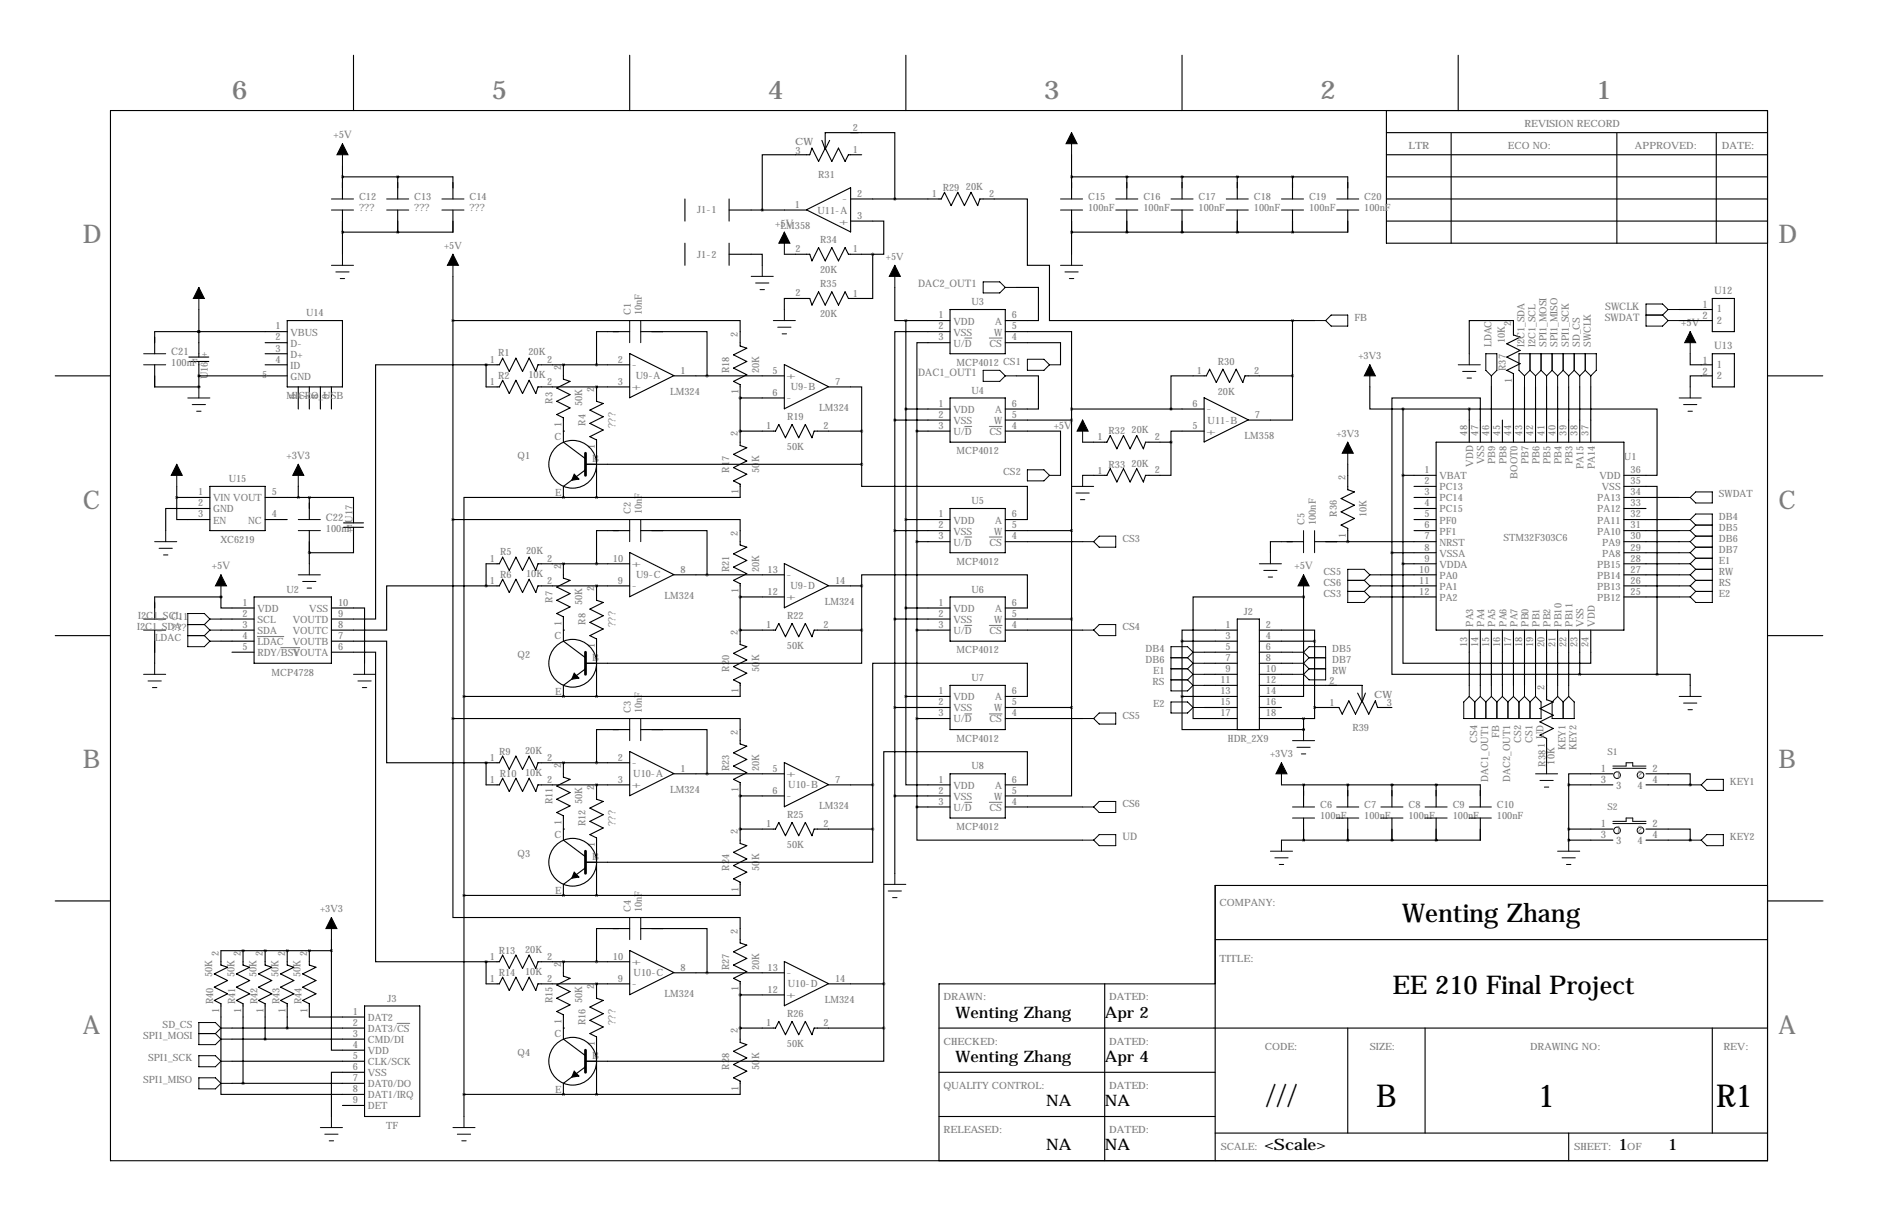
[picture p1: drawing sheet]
<svg xmlns="http://www.w3.org/2000/svg" width="432mm" height="279mm" viewBox="0 0 432 279" stroke-linecap="round" stroke-linejoin="round" font-family="sans-serif">
<defs><g id="words">
<g font-size="7.3">
<text x="291" y="254.3">///</text>
<text x="316.4" y="254.3">B</text>
<text x="353.7" y="254.3">1</text>
<text x="394.6" y="254.3">R1</text>
</g>
<g font-size="5.9" fill="#808080">
<text x="53.3" y="22.9">6</text>
<text x="113" y="22.9">5</text>
<text x="176.5" y="22.9">4</text>
<text x="240" y="22.9">3</text>
<text x="303.5" y="22.9">2</text>
<text x="367" y="22.9">1</text>
<text x="19" y="55.9">D</text>
<text x="408.9" y="55.9">D</text>
<text x="19" y="116.8">C</text>
<text x="408.9" y="116.8">C</text>
<text x="19" y="176.5">B</text>
<text x="408.9" y="176.5">B</text>
<text x="19" y="237.5">A</text>
<text x="408.9" y="237.5">A</text>
</g>
<g font-size="5.9">
<text x="322.4" y="211.9">Wenting Zhang</text>
<text x="320.1" y="228.4">EE 210 Final Project</text>
</g>
<g font-size="3.6">
<text x="219.7" y="233.8">Wenting Zhang</text>
<text x="254" y="233.8">Apr 2</text>
<text x="219.7" y="244">Wenting Zhang</text>
<text x="254" y="244">Apr 4</text>
<text x="240.5" y="254.2">NA</text>
<text x="254" y="254.2">NA</text>
<text x="240.5" y="264.3">NA</text>
<text x="254" y="264.3">NA</text>
<text x="290.8" y="264.3">&lt;Scale&gt;</text>
<text x="372.1" y="264.3">1</text>
<text x="383.5" y="264.3">1</text>
</g>
<g font-size="2.4" fill="#808080">
<text x="76.7" y="31.8">+5V</text>
<text x="178.3" y="52.1">+5V</text>
<text x="211.1" y="66">DAC2_OUT1</text>
<text x="369.1" y="71.1">SWCLK</text>
<text x="391.5" y="70.9">1</text>
<text x="394.2" y="67.6">U12</text>
<text x="394.7" y="71.8">1</text>
<text x="369" y="73.7">SWDAT</text>
<text x="386.5" y="74.9">+5V</text>
<text x="391.5" y="73.4">2</text>
<text x="394.7" y="74.3">2</text>
<text x="39.4" y="81.5">C21</text>
<text x="391.5" y="83.6">1</text>
<text x="394.2" y="80.3">U13</text>
<text x="211.1" y="86.4">DAC1_OUT1</text>
<text x="391.5" y="86.1">2</text>
<text x="394.7" y="84.5">1</text>
<text x="394.7" y="87">2</text>
<text x="242.3" y="98.6">+5V</text>
<text x="65.9" y="105.4">+3V3</text>
<text x="74.9" y="119.6">C22</text>
<text x="48.7" y="130.8">+5V</text>
<text x="297.6" y="130.8">+5V</text>
<text x="368.1" y="177.3">1</text>
<text x="368.1" y="179.8">3</text>
<text x="371.6" y="178.7">1</text>
<text x="376.5" y="178.7">2</text>
<text x="380" y="177.3">2</text>
<text x="380" y="179.8">4</text>
<text x="371.6" y="181.3">3</text>
<text x="376.5" y="181.3">4</text>
<text x="368.1" y="190">1</text>
<text x="371.6" y="191.4">1</text>
<text x="376.5" y="191.4">2</text>
<text x="380" y="190">2</text>
<text x="258.1" y="193">UD</text>
<text x="368.1" y="192.5">3</text>
<text x="371.6" y="194">3</text>
<text x="376.5" y="194">4</text>
<text x="380" y="192.5">4</text>
</g>
<g font-size="2.3" fill="#808080">
<text x="350.5" y="29.2">REVISION RECORD</text>
<text x="182.8" y="33.3">CW</text>
<text x="182.9" y="35.3">3</text>
<text x="196.1" y="35.2">1</text>
<text x="196.1" y="30.1">2</text>
<text x="323.8" y="34.3">LTR</text>
<text x="346.7" y="34.3">ECO NO:</text>
<text x="375.9" y="34.3">APPROVED:</text>
<text x="395.9" y="34.3">DATE:</text>
<text x="188.1" y="40.9">R31</text>
<text x="82.5" y="46">C12</text>
<text x="95.2" y="46">C13</text>
<text x="107.9" y="46">C14</text>
<text x="182.7" y="47.8">1</text>
<text x="193.6" y="46.5">-</text>
<text x="197.1" y="45.2">2</text>
<text x="214.2" y="45.3">1</text>
<text x="216.8" y="43.9">R29</text>
<text x="222.1" y="43.7">20K</text>
<text x="227.4" y="45.2">2</text>
<text x="250.2" y="46">C15</text>
<text x="262.9" y="46">C16</text>
<text x="275.6" y="46">C17</text>
<text x="288.3" y="46">C18</text>
<text x="301" y="46">C19</text>
<text x="313.7" y="46">C20</text>
<text x="82.5" y="48.5">???</text>
<text x="95.2" y="48.5">???</text>
<text x="107.9" y="48.5">???</text>
<text x="160.3" y="49">J1-1</text>
<text x="179.5" y="52.6">LM358</text>
<text x="188" y="49.1">U11-A</text>
<text x="192.9" y="51.6">+</text>
<text x="197.1" y="50.3">3</text>
<text x="250.2" y="48.5">100nF</text>
<text x="262.9" y="48.5">100nF</text>
<text x="275.6" y="48.5">100nF</text>
<text x="288.3" y="48.5">100nF</text>
<text x="301" y="48.5">100nF</text>
<text x="313.7" y="48.5">100nF</text>
<text x="102.1" y="57.2">+5V</text>
<text x="160.3" y="59.2">J1-2</text>
<text x="182.9" y="57.9">2</text>
<text x="188.6" y="55.9">R34</text>
<text x="196.1" y="58">1</text>
<text x="203.7" y="59.7">+5V</text>
<text x="188.5" y="62.8">20K</text>
<text x="182.9" y="68.1">2</text>
<text x="188.6" y="66">R35</text>
<text x="196.1" y="68.2">1</text>
<text x="223.3" y="70.1">U3</text>
<text x="63.3" y="75.7">1</text>
<text x="66.8" y="77.1">VBUS</text>
<text x="70.4" y="72.6">U14</text>
<text x="145" y="72.4" transform="rotate(-90 145 72.4)">C1</text>
<text x="147.6" y="72.4" transform="rotate(-90 147.6 72.4)">10nF</text>
<text x="169.7" y="77.4" transform="rotate(-90 169.7 77.4)">2</text>
<text x="188.5" y="72.9">20K</text>
<text x="215.7" y="73.2">1</text>
<text x="215.7" y="75.7">2</text>
<text x="219.2" y="74.6">VDD</text>
<text x="219.2" y="77.1">VSS</text>
<text x="228.5" y="77.1">W</text>
<text x="228.8" y="74.6">A</text>
<text x="232.7" y="73.2">6</text>
<text x="232.7" y="75.7">5</text>
<text x="311.4" y="73.7">FB</text>
<text x="347.5" y="74.8" transform="rotate(-90 347.5 74.8)">2</text>
<text x="47.6" y="81.9" transform="rotate(-90 47.6 81.9)">+</text>
<text x="63.3" y="78.2">2</text>
<text x="63.3" y="80.8">3</text>
<text x="63.3" y="83.3">4</text>
<text x="66.8" y="79.6">D-</text>
<text x="66.8" y="82.2">D+</text>
<text x="112.6" y="83.4">1</text>
<text x="114.5" y="81.8">R1</text>
<text x="121.5" y="81.6">20K</text>
<text x="125.8" y="83.3">2</text>
<text x="142.1" y="83.3">2</text>
<text x="215.7" y="78.2">3</text>
<text x="219.2" y="79.6">U/D</text>
<text x="227.5" y="79.6">CS</text>
<text x="232.7" y="78.2">4</text>
<text x="280" y="83.8">R30</text>
<text x="312.3" y="82.5">+3V3</text>
<text x="342.9" y="79.8" transform="rotate(-90 342.9 79.8)">LDAC</text>
<text x="346" y="78.9" transform="rotate(-90 346 78.9)">10K</text>
<text x="350.5" y="79.8" transform="rotate(-90 350.5 79.8)">I2C1_SDA</text>
<text x="353.1" y="79.8" transform="rotate(-90 353.1 79.8)">I2C1_SCL</text>
<text x="355.6" y="79.8" transform="rotate(-90 355.6 79.8)">SPI1_MOSI</text>
<text x="358.1" y="79.8" transform="rotate(-90 358.1 79.8)">SPI1_MISO</text>
<text x="360.7" y="79.8" transform="rotate(-90 360.7 79.8)">SPI1_SCK</text>
<text x="363.2" y="79.8" transform="rotate(-90 363.2 79.8)">SD_CS</text>
<text x="365.8" y="79.8" transform="rotate(-90 365.8 79.8)">SWCLK</text>
<text x="39.4" y="84.1">100nF</text>
<text x="47.8" y="87.1" transform="rotate(-90 47.8 87.1)">U16</text>
<text x="60.3" y="86.9">5</text>
<text x="66.8" y="84.7">ID</text>
<text x="66.8" y="87.3">GND</text>
<text x="112.6" y="88.5">1</text>
<text x="114.5" y="87.1">R2</text>
<text x="121.5" y="86.9">10K</text>
<text x="125.8" y="88.4">2</text>
<text x="129" y="85" transform="rotate(-90 129 85)">2</text>
<text x="142.1" y="88.4">3</text>
<text x="145.3" y="89.7">+</text>
<text x="145.3" y="84.6">-</text>
<text x="146.2" y="87.2">U9-A</text>
<text x="156.5" y="85.9">1</text>
<text x="167.6" y="85.7" transform="rotate(-90 167.6 85.7)">R18</text>
<text x="174.5" y="85.8" transform="rotate(-90 174.5 85.8)">20K</text>
<text x="177.6" y="85.9">5</text>
<text x="180.8" y="87.1">+</text>
<text x="181.8" y="89.7">U9-B</text>
<text x="192" y="88.4">7</text>
<text x="219.9" y="84.1">MCP4012 CS1</text>
<text x="275.2" y="86">1</text>
<text x="288.4" y="85.9">2</text>
<text x="346.2" y="85.2" transform="rotate(-90 346.2 85.2)">R37</text>
<text x="347.6" y="88" transform="rotate(-90 347.6 88)">1</text>
<text x="65.9" y="91.7">MICRO_USB</text>
<text x="68.1" y="91.6" transform="rotate(-90 68.1 91.6)">6</text>
<text x="70.6" y="91.6" transform="rotate(-90 70.6 91.6)">7</text>
<text x="73.2" y="91.6" transform="rotate(-90 73.2 91.6)">8</text>
<text x="75.7" y="91.6" transform="rotate(-90 75.7 91.6)">9</text>
<text x="127" y="92.7" transform="rotate(-90 127 92.7)">R3</text>
<text x="133.9" y="93.4" transform="rotate(-90 133.9 93.4)">50K</text>
<text x="136.7" y="90.1" transform="rotate(-90 136.7 90.1)">2</text>
<text x="154.1" y="90.7">LM324</text>
<text x="169.8" y="90.6" transform="rotate(-90 169.8 90.6)">1</text>
<text x="177.6" y="90.9">6</text>
<text x="180.8" y="92.2">-</text>
<text x="188.4" y="94.5">LM324</text>
<text x="215.7" y="93.5">1</text>
<text x="219.2" y="94.9">VDD</text>
<text x="223.3" y="90.4">U4</text>
<text x="228.8" y="94.9">A</text>
<text x="232.7" y="93.5">6</text>
<text x="274.2" y="93.5">6</text>
<text x="277.4" y="94.7">-</text>
<text x="280" y="90.7">20K</text>
<text x="127.5" y="101.1">C</text>
<text x="129.1" y="98.2" transform="rotate(-90 129.1 98.2)">1</text>
<text x="134.6" y="97.8" transform="rotate(-90 134.6 97.8)">R4</text>
<text x="141.5" y="98.3" transform="rotate(-90 141.5 98.3)">???</text>
<text x="169.7" y="100.2" transform="rotate(-90 169.7 100.2)">2</text>
<text x="176.1" y="98.7">1</text>
<text x="181" y="96.5">R19</text>
<text x="189.3" y="98.6">2</text>
<text x="215.7" y="96">2</text>
<text x="215.7" y="98.6">3</text>
<text x="219.2" y="97.4">VSS</text>
<text x="219.2" y="100">U/D</text>
<text x="227.5" y="100">CS</text>
<text x="228.5" y="97.4">W</text>
<text x="232.7" y="96">5</text>
<text x="232.7" y="98.6">4</text>
<text x="252.3" y="101.2">1</text>
<text x="254.9" y="99.8">R32</text>
<text x="260.2" y="99.6">20K</text>
<text x="265.5" y="101.1">2</text>
<text x="274.2" y="98.6">5</text>
<text x="277.4" y="99.9">+</text>
<text x="277.7" y="97.3">U11-B</text>
<text x="286.2" y="100.9">LM358</text>
<text x="288.5" y="96">7</text>
<text x="307.3" y="100.3">+3V3</text>
<text x="337.3" y="100.1" transform="rotate(-90 337.3 100.1)">48</text>
<text x="339.9" y="100.1" transform="rotate(-90 339.9 100.1)">47</text>
<text x="342.4" y="100.1" transform="rotate(-90 342.4 100.1)">46</text>
<text x="344.9" y="100.1" transform="rotate(-90 344.9 100.1)">45</text>
<text x="347.5" y="100.1" transform="rotate(-90 347.5 100.1)">44</text>
<text x="350" y="100.1" transform="rotate(-90 350 100.1)">43</text>
<text x="352.6" y="100.1" transform="rotate(-90 352.6 100.1)">42</text>
<text x="355.1" y="100.1" transform="rotate(-90 355.1 100.1)">41</text>
<text x="357.6" y="100.1" transform="rotate(-90 357.6 100.1)">40</text>
<text x="360.2" y="100.1" transform="rotate(-90 360.2 100.1)">39</text>
<text x="362.7" y="100.1" transform="rotate(-90 362.7 100.1)">38</text>
<text x="365.3" y="100.1" transform="rotate(-90 365.3 100.1)">37</text>
<text x="119" y="105.4">Q1</text>
<text x="136.1" y="106.2">B</text>
<text x="136.8" y="103.3" transform="rotate(-90 136.8 103.3)">1</text>
<text x="180.9" y="103.4">50K</text>
<text x="219.9" y="104.4">MCP4012</text>
<text x="254.9" y="107.4">R33</text>
<text x="260.2" y="107.2">20K</text>
<text x="338.7" y="107.2" transform="rotate(-90 338.7 107.2)">VDD</text>
<text x="341.3" y="106.7" transform="rotate(-90 341.3 106.7)">VSS</text>
<text x="343.8" y="106.6" transform="rotate(-90 343.8 106.6)">PB9</text>
<text x="346.3" y="106.6" transform="rotate(-90 346.3 106.6)">PB8</text>
<text x="351.4" y="106.6" transform="rotate(-90 351.4 106.6)">PB7</text>
<text x="354" y="106.6" transform="rotate(-90 354 106.6)">PB6</text>
<text x="356.5" y="106.6" transform="rotate(-90 356.5 106.6)">PB5</text>
<text x="359" y="106.6" transform="rotate(-90 359 106.6)">PB4</text>
<text x="361.6" y="106.6" transform="rotate(-90 361.6 106.6)">PB3</text>
<text x="364.1" y="107.7" transform="rotate(-90 364.1 107.7)">PA15</text>
<text x="366.7" y="107.7" transform="rotate(-90 366.7 107.7)">PA14</text>
<text x="373.4" y="105.7">U1</text>
<text x="45.6" y="113.8">1</text>
<text x="52.6" y="110.7">U15</text>
<text x="62.5" y="113.8">5</text>
<text x="167.6" y="108.6" transform="rotate(-90 167.6 108.6)">R17</text>
<text x="169.8" y="113.4" transform="rotate(-90 169.8 113.4)">1</text>
<text x="174.5" y="108.6" transform="rotate(-90 174.5 108.6)">50K</text>
<text x="230.6" y="109.2">CS2</text>
<text x="252.3" y="108.8">1</text>
<text x="265.5" y="108.7">2</text>
<text x="309.4" y="110.4" transform="rotate(-90 309.4 110.4)">2</text>
<text x="327.5" y="108.7">1</text>
<text x="327.5" y="111.3">2</text>
<text x="327.5" y="113.8">3</text>
<text x="331" y="110.1">VBAT</text>
<text x="331" y="112.7">PC13</text>
<text x="348.9" y="110" transform="rotate(-90 348.9 110)">BOOT0</text>
<text x="367.7" y="110.1">VDD</text>
<text x="368.3" y="112.7">VSS</text>
<text x="374.9" y="108.7">36</text>
<text x="374.9" y="111.3">35</text>
<text x="374.9" y="113.8">34</text>
<text x="45.6" y="116.3">2</text>
<text x="45.6" y="118.9">3</text>
<text x="49" y="115.2">VIN VOUT</text>
<text x="49" y="117.7">GND</text>
<text x="62.5" y="118.9">4</text>
<text x="127.6" y="114.1">E</text>
<text x="145" y="118.1" transform="rotate(-90 145 118.1)">C2</text>
<text x="147.6" y="118.1" transform="rotate(-90 147.6 118.1)">10nF</text>
<text x="215.7" y="118.9">1</text>
<text x="223.3" y="115.8">U5</text>
<text x="232.7" y="118.9">6</text>
<text x="307.3" y="118.7" transform="rotate(-90 307.3 118.7)">R36</text>
<text x="314.2" y="118.8" transform="rotate(-90 314.2 118.8)">10K</text>
<text x="327.5" y="116.3">4</text>
<text x="327.5" y="118.9">5</text>
<text x="331" y="115.2">PC14</text>
<text x="331" y="117.7">PC15</text>
<text x="367.2" y="115.2">PA13</text>
<text x="367.2" y="117.7">PA12</text>
<text x="374.9" y="116.3">33</text>
<text x="374.9" y="118.9">32</text>
<text x="395.2" y="114.3">SWDAT</text>
<text x="395.2" y="119.4">DB4</text>
<text x="49" y="120.3">EN</text>
<text x="50.7" y="124.7">XC6219</text>
<text x="57" y="120.3">NC</text>
<text x="74.9" y="122.2">100nF</text>
<text x="81" y="120.1" transform="rotate(-90 81 120.1)">U17</text>
<text x="81.2" y="122.4" transform="rotate(-90 81.2 122.4)">+</text>
<text x="169.7" y="123.1" transform="rotate(-90 169.7 123.1)">2</text>
<text x="215.7" y="121.4">2</text>
<text x="215.7" y="124">3</text>
<text x="219.2" y="120.3">VDD</text>
<text x="219.2" y="122.8">VSS</text>
<text x="219.2" y="125.4">U/D</text>
<text x="227.5" y="125.4">CS</text>
<text x="228.5" y="122.8">W</text>
<text x="228.8" y="120.3">A</text>
<text x="232.7" y="121.4">5</text>
<text x="232.7" y="124">4</text>
<text x="258.1" y="124.5">CS3</text>
<text x="300" y="120.7" transform="rotate(-90 300 120.7)">C5</text>
<text x="302.5" y="120.7" transform="rotate(-90 302.5 120.7)">100nF</text>
<text x="309.5" y="123.6" transform="rotate(-90 309.5 123.6)">1</text>
<text x="327.5" y="121.4">6</text>
<text x="327.5" y="124">7</text>
<text x="331" y="120.3">PF0</text>
<text x="331" y="122.8">PF1</text>
<text x="331" y="125.4">NRST</text>
<text x="345.7" y="124.2">STM32F303C6</text>
<text x="367.2" y="120.3">PA11</text>
<text x="367.2" y="122.8">PA10</text>
<text x="368.4" y="125.4">PA9</text>
<text x="374.9" y="121.4">31</text>
<text x="374.9" y="124">30</text>
<text x="395.2" y="121.9">DB5</text>
<text x="395.2" y="124.5">DB6</text>
<text x="112.6" y="129.1">1</text>
<text x="115" y="127.5">R5</text>
<text x="121" y="127.3">20K</text>
<text x="125.8" y="129">2</text>
<text x="129" y="130.7" transform="rotate(-90 129 130.7)">2</text>
<text x="140.9" y="129">10</text>
<text x="145.3" y="130.3">+</text>
<text x="156.5" y="131.6">8</text>
<text x="167.6" y="131.4" transform="rotate(-90 167.6 131.4)">R21</text>
<text x="174.5" y="131.5" transform="rotate(-90 174.5 131.5)">20K</text>
<text x="176.5" y="131.6">13</text>
<text x="219.9" y="129.8">MCP4012</text>
<text x="326.3" y="131.6">10</text>
<text x="327.5" y="126.5">8</text>
<text x="327.5" y="129">9</text>
<text x="331" y="127.9">VSSA</text>
<text x="331" y="130.4">VDDA</text>
<text x="367.2" y="130.4">PB15</text>
<text x="368.4" y="127.9">PA8</text>
<text x="374.9" y="126.5">29</text>
<text x="374.9" y="129">28</text>
<text x="374.9" y="131.6">27</text>
<text x="395.2" y="127">DB7</text>
<text x="395.2" y="129.5">E1</text>
<text x="65.9" y="136.1">U2</text>
<text x="112.6" y="134.2">1</text>
<text x="115" y="132.8">R6</text>
<text x="121" y="132.6">10K</text>
<text x="125.8" y="134.1">2</text>
<text x="136.7" y="135.8" transform="rotate(-90 136.7 135.8)">2</text>
<text x="142.1" y="134.1">9</text>
<text x="145.3" y="135.4">-</text>
<text x="146.3" y="132.8">U9-C</text>
<text x="152.8" y="137.7">LM324</text>
<text x="169.8" y="136.3" transform="rotate(-90 169.8 136.3)">1</text>
<text x="176.5" y="136.7">12</text>
<text x="180.8" y="138">+</text>
<text x="180.8" y="132.8">-</text>
<text x="181.7" y="135.4">U9-D</text>
<text x="192" y="134.1">14</text>
<text x="223.3" y="136.1">U6</text>
<text x="304.3" y="132.1">CS5</text>
<text x="304.3" y="134.6">CS6</text>
<text x="304.3" y="137.2">CS3</text>
<text x="326.3" y="134.1">11</text>
<text x="326.3" y="136.7">12</text>
<text x="331" y="133">PA0</text>
<text x="331" y="135.5">PA1</text>
<text x="367.2" y="133">PB14</text>
<text x="367.2" y="135.5">PB13</text>
<text x="374.9" y="134.1">26</text>
<text x="374.9" y="136.7">25</text>
<text x="395.2" y="132.1">RW</text>
<text x="395.2" y="134.6">RS</text>
<text x="395.2" y="137.2">E2</text>
<text x="31.8" y="142.2">I2C1_SCL</text>
<text x="39.4" y="142.5">C11</text>
<text x="55.7" y="139.2">1</text>
<text x="55.7" y="141.7">2</text>
<text x="59.2" y="140.6">VDD</text>
<text x="59.2" y="143.1">SCL</text>
<text x="67.3" y="143.1">VOUTD</text>
<text x="71.1" y="140.6">VSS</text>
<text x="77.7" y="139.2">10</text>
<text x="77.7" y="141.7">9</text>
<text x="127" y="138.5" transform="rotate(-90 127 138.5)">R7</text>
<text x="129.1" y="143.9" transform="rotate(-90 129.1 143.9)">1</text>
<text x="133.9" y="139.1" transform="rotate(-90 133.9 139.1)">50K</text>
<text x="134.6" y="143.5" transform="rotate(-90 134.6 143.5)">R8</text>
<text x="181" y="142.2">R22</text>
<text x="189.6" y="139">LM324</text>
<text x="215.7" y="139.2">1</text>
<text x="215.7" y="141.7">2</text>
<text x="219.2" y="140.6">VDD</text>
<text x="219.2" y="143.1">VSS</text>
<text x="228.5" y="143.1">W</text>
<text x="228.8" y="140.6">A</text>
<text x="232.7" y="139.2">6</text>
<text x="232.7" y="141.7">5</text>
<text x="286" y="141.2">J2</text>
<text x="331" y="138.1">PA2</text>
<text x="367.2" y="138.1">PB12</text>
<text x="31.5" y="144.8">I2C1_SDA</text>
<text x="35.6" y="147.3">LDAC</text>
<text x="39.4" y="145.1">???</text>
<text x="55.7" y="144.3">3</text>
<text x="55.7" y="146.8">4</text>
<text x="55.7" y="149.4">5</text>
<text x="59.2" y="145.7">SDA</text>
<text x="59.2" y="148.2">LDAC</text>
<text x="67.3" y="145.7">VOUTC</text>
<text x="67.3" y="148.2">VOUTB</text>
<text x="77.7" y="144.3">8</text>
<text x="77.7" y="146.8">7</text>
<text x="77.7" y="149.4">6</text>
<text x="127.5" y="146.8">C</text>
<text x="136.8" y="149" transform="rotate(-90 136.8 149)">1</text>
<text x="141.5" y="144" transform="rotate(-90 141.5 144)">???</text>
<text x="169.7" y="145.9" transform="rotate(-90 169.7 145.9)">2</text>
<text x="176.1" y="144.4">1</text>
<text x="180.9" y="149.1">50K</text>
<text x="189.3" y="144.3">2</text>
<text x="215.7" y="144.3">3</text>
<text x="219.2" y="145.7">U/D</text>
<text x="227.5" y="145.7">CS</text>
<text x="232.7" y="144.3">4</text>
<text x="258.1" y="144.8">CS4</text>
<text x="263.4" y="149.9">DB4</text>
<text x="281.8" y="144.3">1</text>
<text x="281.8" y="146.8">3</text>
<text x="281.8" y="149.4">5</text>
<text x="291.1" y="144.3">2</text>
<text x="291.1" y="146.8">4</text>
<text x="291.1" y="149.4">6</text>
<text x="306.3" y="149.9">DB5</text>
<text x="337.3" y="148.6" transform="rotate(-90 337.3 148.6)">13</text>
<text x="338.7" y="144" transform="rotate(-90 338.7 144)">PA3</text>
<text x="339.9" y="148.6" transform="rotate(-90 339.9 148.6)">14</text>
<text x="341.3" y="144" transform="rotate(-90 341.3 144)">PA4</text>
<text x="342.4" y="148.6" transform="rotate(-90 342.4 148.6)">15</text>
<text x="343.8" y="144" transform="rotate(-90 343.8 144)">PA5</text>
<text x="344.9" y="148.6" transform="rotate(-90 344.9 148.6)">16</text>
<text x="346.3" y="144" transform="rotate(-90 346.3 144)">PA6</text>
<text x="347.5" y="148.6" transform="rotate(-90 347.5 148.6)">17</text>
<text x="348.9" y="144" transform="rotate(-90 348.9 144)">PA7</text>
<text x="350" y="148.6" transform="rotate(-90 350 148.6)">18</text>
<text x="351.4" y="144" transform="rotate(-90 351.4 144)">PB0</text>
<text x="352.6" y="148.6" transform="rotate(-90 352.6 148.6)">19</text>
<text x="354" y="144" transform="rotate(-90 354 144)">PB1</text>
<text x="355.1" y="148.6" transform="rotate(-90 355.1 148.6)">20</text>
<text x="356.5" y="144" transform="rotate(-90 356.5 144)">PB2</text>
<text x="357.6" y="148.6" transform="rotate(-90 357.6 148.6)">21</text>
<text x="359" y="144" transform="rotate(-90 359 144)">PB10</text>
<text x="360.2" y="148.6" transform="rotate(-90 360.2 148.6)">22</text>
<text x="361.6" y="144" transform="rotate(-90 361.6 144)">PB11</text>
<text x="362.7" y="148.6" transform="rotate(-90 362.7 148.6)">23</text>
<text x="364.1" y="144" transform="rotate(-90 364.1 144)">VSS</text>
<text x="365.3" y="148.6" transform="rotate(-90 365.3 148.6)">24</text>
<text x="366.7" y="144" transform="rotate(-90 366.7 144)">VDD</text>
<text x="59.2" y="150.8">RDY/BSY</text>
<text x="62.5" y="155.2">MCP4728</text>
<text x="67.3" y="150.8">VOUTA</text>
<text x="119" y="151.1">Q2</text>
<text x="136.1" y="151.9">B</text>
<text x="167.6" y="154.3" transform="rotate(-90 167.6 154.3)">R20</text>
<text x="174.5" y="154.4" transform="rotate(-90 174.5 154.4)">50K</text>
<text x="219.9" y="150.1">MCP4012</text>
<text x="263.4" y="152.4">DB6</text>
<text x="265.1" y="154.9">E1</text>
<text x="281.8" y="151.9">7</text>
<text x="281.8" y="154.4">9</text>
<text x="291.1" y="151.9">8</text>
<text x="291.1" y="154.4">10</text>
<text x="306.3" y="152.4">DB7</text>
<text x="306.3" y="154.9">RW</text>
<text x="127.6" y="159.8">E</text>
<text x="169.8" y="159.2" transform="rotate(-90 169.8 159.2)">1</text>
<text x="215.7" y="159.5">1</text>
<text x="219.2" y="160.9">VDD</text>
<text x="223.3" y="156.5">U7</text>
<text x="228.8" y="160.9">A</text>
<text x="232.7" y="159.5">6</text>
<text x="265" y="157.5">RS</text>
<text x="280.6" y="157">11</text>
<text x="280.6" y="159.5">13</text>
<text x="291.1" y="157">12</text>
<text x="291.1" y="159.5">14</text>
<text x="305.7" y="157.1">2</text>
<text x="316" y="160.3">CW</text>
<text x="355.1" y="158.6" transform="rotate(-90 355.1 158.6)">2</text>
<text x="145" y="163.8" transform="rotate(-90 145 163.8)">C3</text>
<text x="147.6" y="163.8" transform="rotate(-90 147.6 163.8)">10nF</text>
<text x="215.7" y="162.1">2</text>
<text x="215.7" y="164.6">3</text>
<text x="219.2" y="163.5">VSS</text>
<text x="219.2" y="166">U/D</text>
<text x="227.5" y="166">CS</text>
<text x="228.5" y="163.5">W</text>
<text x="232.7" y="162.1">5</text>
<text x="232.7" y="164.6">4</text>
<text x="258.1" y="165.1">CS5</text>
<text x="265.1" y="162.6">E2</text>
<text x="280.6" y="162.1">15</text>
<text x="280.6" y="164.6">17</text>
<text x="291.1" y="162.1">16</text>
<text x="291.1" y="164.6">18</text>
<text x="305.7" y="162.2">1</text>
<text x="311" y="167.9">R39</text>
<text x="318.9" y="162.3">3</text>
<text x="114.8" y="173.5">R9</text>
<text x="120.7" y="173.3">20K</text>
<text x="169.7" y="168.8" transform="rotate(-90 169.7 168.8)">2</text>
<text x="219.9" y="170.5">MCP4012</text>
<text x="282.3" y="170.5">HDR_2X9</text>
<text x="292" y="174">+3V3</text>
<text x="339.6" y="170.7" transform="rotate(-90 339.6 170.7)">CS4</text>
<text x="344.7" y="169.5" transform="rotate(-90 344.7 169.5)">FB</text>
<text x="349.8" y="170.7" transform="rotate(-90 349.8 170.7)">CS2</text>
<text x="352.3" y="170.7" transform="rotate(-90 352.3 170.7)">CS1</text>
<text x="359.9" y="172.3" transform="rotate(-90 359.9 172.3)">KEY1</text>
<text x="362.5" y="172.3" transform="rotate(-90 362.5 172.3)">KEY2</text>
<text x="112.6" y="174.9">1</text>
<text x="112.6" y="179.9">1</text>
<text x="114.9" y="178.6">R10</text>
<text x="120.7" y="178.3">10K</text>
<text x="125.8" y="174.8">2</text>
<text x="125.8" y="179.8">2</text>
<text x="129" y="176.4" transform="rotate(-90 129 176.4)">2</text>
<text x="142.1" y="174.8">2</text>
<text x="142.1" y="179.8">3</text>
<text x="145.3" y="176">-</text>
<text x="145.6" y="178.6">U10-A</text>
<text x="156.5" y="177.3">1</text>
<text x="167.6" y="177.2" transform="rotate(-90 167.6 177.2)">R23</text>
<text x="174.5" y="177.2" transform="rotate(-90 174.5 177.2)">20K</text>
<text x="177.6" y="177.3">5</text>
<text x="180.8" y="178.6">+</text>
<text x="192" y="179.8">7</text>
<text x="215.7" y="179.8">1</text>
<text x="223.3" y="176.8">U8</text>
<text x="232.7" y="179.8">6</text>
<text x="342.2" y="179.6" transform="rotate(-90 342.2 179.6)">DAC1_OUT1</text>
<text x="347.2" y="179.6" transform="rotate(-90 347.2 179.6)">DAC2_OUT1</text>
<text x="355.3" y="176.1" transform="rotate(-90 355.3 176.1)">R381 UD</text>
<text x="357.4" y="175.7" transform="rotate(-90 357.4 175.7)">10K</text>
<text x="127" y="184.8" transform="rotate(-90 127 184.8)">R11</text>
<text x="133.9" y="184.8" transform="rotate(-90 133.9 184.8)">50K</text>
<text x="136.7" y="181.5" transform="rotate(-90 136.7 181.5)">2</text>
<text x="145.3" y="181.2">+</text>
<text x="154.1" y="182.1">LM324</text>
<text x="169.8" y="182" transform="rotate(-90 169.8 182)">1</text>
<text x="177.6" y="182.4">6</text>
<text x="180.8" y="183.6">-</text>
<text x="181.3" y="181.1">U10-B</text>
<text x="188.4" y="186">LM324</text>
<text x="215.7" y="182.4">2</text>
<text x="215.7" y="184.9">3</text>
<text x="219.2" y="181.2">VDD</text>
<text x="219.2" y="183.8">VSS</text>
<text x="228.5" y="183.8">W</text>
<text x="228.8" y="181.2">A</text>
<text x="232.7" y="182.4">5</text>
<text x="232.7" y="184.9">4</text>
<text x="258.1" y="185.4">CS6</text>
<text x="303.5" y="185.7">C6</text>
<text x="313.7" y="185.7">C7</text>
<text x="323.8" y="185.7">C8</text>
<text x="334" y="185.7">C9</text>
<text x="344.2" y="185.7">C10</text>
<text x="397.8" y="180.3">KEY1</text>
<text x="129.1" y="189.6" transform="rotate(-90 129.1 189.6)">1</text>
<text x="134.6" y="189.9" transform="rotate(-90 134.6 189.9)">R12</text>
<text x="141.5" y="189.7" transform="rotate(-90 141.5 189.7)">???</text>
<text x="169.7" y="191.7" transform="rotate(-90 169.7 191.7)">2</text>
<text x="176.1" y="190.1">1</text>
<text x="181" y="188">R25</text>
<text x="189.3" y="190">2</text>
<text x="219.2" y="186.3">U/D</text>
<text x="219.9" y="190.8">MCP4012</text>
<text x="227.5" y="186.3">CS</text>
<text x="303.5" y="188.2">100nF</text>
<text x="313.7" y="188.2">100nF</text>
<text x="323.8" y="188.2">100nF</text>
<text x="334" y="188.2">100nF</text>
<text x="344.2" y="188.2">100nF</text>
<text x="119" y="196.8">Q3</text>
<text x="127.5" y="192.5">C</text>
<text x="136.1" y="197.6">B</text>
<text x="136.8" y="194.7" transform="rotate(-90 136.8 194.7)">1</text>
<text x="180.9" y="194.8">50K</text>
<text x="397.8" y="193">KEY2</text>
<text x="167.6" y="200" transform="rotate(-90 167.6 200)">R24</text>
<text x="174.5" y="200.1" transform="rotate(-90 174.5 200.1)">50K</text>
<text x="73.6" y="209.5">+3V3</text>
<text x="127.6" y="205.5">E</text>
<text x="145" y="209.5" transform="rotate(-90 145 209.5)">C4</text>
<text x="147.6" y="209.5" transform="rotate(-90 147.6 209.5)">10nF</text>
<text x="169.8" y="204.9" transform="rotate(-90 169.8 204.9)">1</text>
<text x="280.4" y="208.3">COMPANY:</text>
<text x="169.7" y="214.5" transform="rotate(-90 169.7 214.5)">2</text>
<text x="50.3" y="219.6" transform="rotate(-90 50.3 219.6)">2</text>
<text x="55.4" y="219.6" transform="rotate(-90 55.4 219.6)">2</text>
<text x="60.5" y="219.6" transform="rotate(-90 60.5 219.6)">2</text>
<text x="65.5" y="219.6" transform="rotate(-90 65.5 219.6)">2</text>
<text x="70.6" y="219.6" transform="rotate(-90 70.6 219.6)">2</text>
<text x="112.6" y="220.6">1</text>
<text x="114.7" y="219.2">R13</text>
<text x="120.7" y="219">20K</text>
<text x="125.8" y="220.5">2</text>
<text x="140.9" y="220.5">10</text>
<text x="145.3" y="221.7">+</text>
<text x="280.4" y="221">TITLE:</text>
<text x="48.8" y="224.5" transform="rotate(-90 48.8 224.5)">50K</text>
<text x="53.9" y="224.5" transform="rotate(-90 53.9 224.5)">50K</text>
<text x="59" y="224.5" transform="rotate(-90 59 224.5)">50K</text>
<text x="64" y="224.5" transform="rotate(-90 64 224.5)">50K</text>
<text x="69.1" y="224.5" transform="rotate(-90 69.1 224.5)">50K</text>
<text x="112.6" y="225.7">1</text>
<text x="114.7" y="224.3">R14</text>
<text x="120.7" y="224.1">10K</text>
<text x="125.8" y="225.6">2</text>
<text x="129" y="222.1" transform="rotate(-90 129 222.1)">2</text>
<text x="136.7" y="227.2" transform="rotate(-90 136.7 227.2)">2</text>
<text x="142.1" y="225.6">9</text>
<text x="145.3" y="226.8">-</text>
<text x="145.7" y="224.3">U10-C</text>
<text x="156.5" y="223">8</text>
<text x="167.6" y="222.9" transform="rotate(-90 167.6 222.9)">R27</text>
<text x="169.8" y="227.7" transform="rotate(-90 169.8 227.7)">1</text>
<text x="174.5" y="222.9" transform="rotate(-90 174.5 222.9)">20K</text>
<text x="176.5" y="223">13</text>
<text x="180.8" y="224.3">-</text>
<text x="181.2" y="226.9">U10-D</text>
<text x="192" y="225.6">14</text>
<text x="49" y="230.8" transform="rotate(-90 49 230.8)">R40</text>
<text x="50.4" y="232.8" transform="rotate(-90 50.4 232.8)">1</text>
<text x="54.1" y="230.8" transform="rotate(-90 54.1 230.8)">R41</text>
<text x="55.5" y="232.8" transform="rotate(-90 55.5 232.8)">1</text>
<text x="59.2" y="230.8" transform="rotate(-90 59.2 230.8)">R42</text>
<text x="60.6" y="232.8" transform="rotate(-90 60.6 232.8)">1</text>
<text x="64.3" y="230.8" transform="rotate(-90 64.3 230.8)">R43</text>
<text x="65.6" y="232.8" transform="rotate(-90 65.6 232.8)">1</text>
<text x="69.3" y="230.8" transform="rotate(-90 69.3 230.8)">R44</text>
<text x="70.7" y="232.8" transform="rotate(-90 70.7 232.8)">1</text>
<text x="81.1" y="233.2">1</text>
<text x="89.1" y="230.1">J3</text>
<text x="127" y="230.5" transform="rotate(-90 127 230.5)">R15</text>
<text x="133.9" y="230.6" transform="rotate(-90 133.9 230.6)">50K</text>
<text x="152.8" y="229.1">LM324</text>
<text x="176.5" y="228.1">12</text>
<text x="180.8" y="229.4">+</text>
<text x="181" y="233.7">R26</text>
<text x="189.6" y="230.4">LM324</text>
<text x="216.9" y="229.9">DRAWN:</text>
<text x="255" y="229.9">DATED:</text>
<text x="32.9" y="238.8">SPI1_MOSI</text>
<text x="37.4" y="236.2">SD_CS</text>
<text x="81.1" y="235.7">2</text>
<text x="81.1" y="238.3">3</text>
<text x="84.6" y="234.6">DAT2</text>
<text x="84.6" y="237.1">DAT3/CS</text>
<text x="84.6" y="239.7">CMD/DI</text>
<text x="127.5" y="238.3">C</text>
<text x="129.1" y="235.4" transform="rotate(-90 129.1 235.4)">1</text>
<text x="134.6" y="235.6" transform="rotate(-90 134.6 235.6)">R16</text>
<text x="141.5" y="235.5" transform="rotate(-90 141.5 235.5)">???</text>
<text x="169.7" y="237.4" transform="rotate(-90 169.7 237.4)">2</text>
<text x="176.1" y="235.8">1</text>
<text x="189.3" y="235.7">2</text>
<text x="34.1" y="243.8">SPI1_SCK</text>
<text x="81.1" y="240.8">4</text>
<text x="81.1" y="243.3">5</text>
<text x="81.1" y="245.9">6</text>
<text x="84.6" y="242.2">VDD</text>
<text x="84.6" y="244.7">CLK/SCK</text>
<text x="119" y="242.6">Q4</text>
<text x="136.1" y="243.3">B</text>
<text x="136.8" y="240.4" transform="rotate(-90 136.8 240.4)">1</text>
<text x="167.6" y="245.7" transform="rotate(-90 167.6 245.7)">R28</text>
<text x="174.5" y="245.8" transform="rotate(-90 174.5 245.8)">50K</text>
<text x="180.9" y="240.6">50K</text>
<text x="216.9" y="240">CHECKED:</text>
<text x="255" y="240">DATED:</text>
<text x="290.8" y="241.3">CODE:</text>
<text x="315" y="241.3">SIZE:</text>
<text x="351.8" y="241.3">DRAWING NO:</text>
<text x="396.2" y="241.3">REV:</text>
<text x="32.9" y="248.9">SPI1_MISO</text>
<text x="81.1" y="248.4">7</text>
<text x="81.1" y="251">8</text>
<text x="84.6" y="247.3">VSS</text>
<text x="84.6" y="249.8">DAT0/DO</text>
<text x="127.6" y="251.2">E</text>
<text x="169.8" y="250.6" transform="rotate(-90 169.8 250.6)">1</text>
<text x="216.9" y="250.2">QUALITY CONTROL:</text>
<text x="255" y="250.2">DATED:</text>
<text x="81.1" y="253.5">9</text>
<text x="84.6" y="252.4">DAT1/IRQ</text>
<text x="84.6" y="254.9">DET</text>
<text x="88.8" y="259.4">TF</text>
<text x="216.9" y="260.3">RELEASED:</text>
<text x="255" y="260.3">DATED:</text>
<text x="280.7" y="264.2">SCALE:</text>
<text x="361.9" y="264.2">SHEET:</text>
<text x="374.1" y="264.2">OF</text>
</g>
<g font-size="2.2" fill="#808080">
<text x="369.6" y="173.5">S1</text>
<text x="369.6" y="186.2">S2</text>
</g>
</g></defs>
<g fill="none" stroke="#000" stroke-width=".25">
<path d="M81.3 12.7v12.7M144.8 12.7v12.7M208.3 12.7v12.7M271.8 12.7v12.7M335.3 12.7v12.7M25.4 25.4h381v241.3h-381zM78.7 38.1v7.6M189 32.3l.7 2M189.7 34.3v-3.8h16v15.2M190.8 32.3l-1.1 2M198.1 35.6h-3l-.8 1.5-1.5-3.1-1.5 3.1-1.6-3.1-1.5 3.1-1.5-3.1-.5 1.6h-10.9v12.7M246.4 35.6v10.1"/>
<path d="M318.8 30.5h87.6M318.8 35.6h87.6M318.8 25.4v30.5h87.6M333.7 30.5v25.4M371.8 30.5v25.4M394.6 30.5v25.4M78.7 40.6h.1M78.7 53.3h.1M78.7 40.6h25.4v5.1M78.7 48.3v10.1M91.4 40.6h.1M91.4 53.3h.1"/>
<path d="M91.4 40.6v5.1M91.4 48.3v5M104.1 48.3v5h-25.4M157.5 45.7v5.1M157.5 55.9v5.1M167.6 58.4h7.7v2.6M167.6 48.3h17.8M167.6 45.7v5.1M167.6 55.9v5.1M180.3 58.4h5.9l.5 1.5 1.5-3 1.5 3 1.6-3 1.5 3 1.5-3 .8 1.5h5.6M185.4 48.2l10.2-5.1v10.2zM195.6 50.8h7.6v7.6h-2.5"/>
<path d="M195.6 45.7h20.8l.8-1.5 1.5 3 1.5-3 1.5 3 1.6-3 1.5 3 .5-1.5h10.9v15.3h5.1v12.7h55.9M200.7 58.4v10.2h-5.6l-.8-1.5-1.5 3-1.5-3-1.6 3-1.5-3-1.5 3-.5-1.5h-5.9v2.5M246.4 40.6h.1M246.4 53.3h.1M246.4 40.6h63.5v5.1M246.4 48.3v10.1M259.1 40.6h.1M259.1 53.3h.1M259.1 40.6v5.1M259.1 48.3v5M271.8 40.6h.1M271.8 53.3h.1"/>
<path d="M271.8 40.6v5.1M271.8 48.3v5M284.5 40.6h.1M284.5 53.3h.1M284.5 40.6v5.1M284.5 48.3v5M297.2 40.6h.1M297.2 53.3h.1M297.2 40.6v5.1M297.2 48.3v5M309.9 48.3v5h-63.5M318.8 45.7h87.6"/>
<path d="M318.8 50.8h87.6M318.8 40.6h87.6M45.7 76.2h.1M45.7 71.1v10.9M61 78.7h5M66 73.7h12.7v15.2h-12.7zM66 76.2h-30.4v5.1M104.1 73.7h66.1v5.8l1.5 .5-3 1.5 3 1.6-3 1.5 3 1.5-3 1.5 1.5 .8v14l1.5 .5-3 1.5 3 1.5-3 1.5 3 1.6-3 1.5 1.5 .8v3h-40.7M104.1 63.5v101.6M144.8 76.2h-7.6v7.6M147.3 76.2h15.3v10.2M205.7 66v7.7h2.6"/>
<path d="M208.3 73.7v86.3M208.3 73.7h10.1M218.4 76.2h-12.7v20.3M218.4 78.7h-7.6v20.4M218.4 71.1h12.7v10.2h-12.7zM231.1 76.2h15.3v17.8M231.1 78.7h12.7v5.1M233.7 66h5.1v7.7h-7.7M297.2 73.7h5.1M297.2 73.7v12.7M386.1 71.1h7.6M386.1 73.7h7.6"/>
<path d="M393.7 68.6h5.1v7.6h-5.1zM12.7 86.4h12.7M35.6 83.8v5.1h10.1M43.4 82h4.6M43.4 83.1h4.6M45.7 86.4h.1M45.7 88.9h.1M45.7 86.4h20.3M45.7 83.1v5.8M61 81.3h5M61 83.8h5M68.6 88.9v5.1"/>
<path d="M71.1 88.9v5.1M73.7 88.9v5.1M76.2 88.9v5.1M111.8 83.8h-25.4v58.4h-10.2M111.8 83.8h.1M111.8 83.8h3l.8-1.5 1.5 3 1.5-3 1.5 3 1.6-3 1.5 3 .5-1.5h21.1M111.8 83.8v5.1h3l.8-1.5 1.5 3 1.5-3 1.5 3 1.6-3 1.5 3 .5-1.5h21.1M129.5 99.1h.1M129.5 83.8h.1M129.5 83.8v3.3l1.6 .5-3.1 1.6 3.1 1.5-3.1 1.5 3.1 1.5-3.1 1.5 1.5 .8v5.6l5.1 3.8M137.2 88.9h.1M137.2 88.9v3.3l1.5 .5-3.1 1.5 3.1 1.6-3.1 1.5 3.1 1.5-3.1 1.5 1.6 .8v13.2"/>
<path d="M144.8 81.2l10.1 5.1-10.1 5.1zM154.9 86.4h25.4M170.2 99.1h8.1l.8-1.6 1.5 3.1 1.5-3.1 1.5 3.1 1.6-3.1 1.5 3.1 .5-1.5h10.9M170.2 91.4h.1M170.2 99.1h.1M170.2 91.4h10.1M180.3 83.8l10.2 5-10.2 5.1zM190.5 88.9h7.6v10.2M198.1 99.1v7.6M205.7 96.5h12.7M205.7 96.5v104.2M208.3 94h10.1"/>
<path d="M210.8 99.1h7.6M210.8 99.1v86.3M218.4 91.4h12.7v10.2h-12.7zM231.1 99.1h12.7v10.1M231.1 96.5h15.3M233.7 86.4h5.1v7.6h-7.7M246.4 94h30.5M246.4 94v68.6M276.9 99.1h-7.7v2.5M276.9 91.4l10.1 5.1-10.1 5zM297.2 86.4h-10.9l-.5 1.5-1.6-3.1-1.5 3.1-1.5-3.1-1.5 3.1-1.6-3.1-.7 1.6h-8.2v7.6M297.2 86.4v10.1h-10.2"/>
<path d="M315 88.9v5.1h7.6M322.6 94h15.2M322.6 94v35.5M337.8 94h43.2v15.2h-7.6M337.8 81.3v-7.6h10.2v3.3l1.5 .5-3 1.5 3 1.5-3 1.5 3 1.6-3 1.5 1.5 .8v15.7M337.8 94v7.6M342.9 88.9v12.7M345.4 96.5v5.1M350.5 88.9v12.7M353.1 88.9v12.7M355.6 88.9v12.7M358.1 88.9v12.7"/>
<path d="M360.7 88.9v12.7M363.2 88.9v12.7M365.8 88.9v12.7M388.6 81.3v2.5h5.1M393.7 86.4h-5.1v2.5M393.7 81.3h5.1v7.6h-5.1zM406.4 86.4h12.7M40.6 114.3v5.1h7.7M40.6 114.3h7.7M40.6 111.8v2.5M48.3 116.8h-10.2v5.1M48.3 111.8h12.7v10.1h-12.7z"/>
<path d="M61 114.3h10.1M61 119.4h5M68.6 111.8v2.5M71.1 114.3h10.2v5.8M71.1 114.3h.1M71.1 114.3v5.1M104.1 119.4h66.1v5.8l1.5 .5-3 1.6 3 1.5-3 1.5 3 1.5-3 1.5 1.5 .8v14l1.5 .5-3 1.5 3 1.5-3 1.6 3 1.5-3 1.5 1.5 .8v3h-63.5M129.5 114.3h.1M129.5 114.3h-22.8v45.7M134.6 107.9l-5.1 3.9v2.5M134.6 106.7h63.5M198.1 106.7v5.1h38.1v7.6h-5.1"/>
<path d="M208.3 119.4h10.1M218.4 116.8h12.7v10.2h-12.7zM248.9 101.6h5.6l.8-1.5 1.5 3 1.5-3 1.5 3 1.6-3 1.5 3 .5-1.5h5.8M269.2 101.6v7.6h-5.8l-.5 1.5-1.5-3-1.6 3-1.5-3-1.5 3-1.5-3-.8 1.5h-5.6M309.9 106.7v5.8l1.5 .5-3 1.6 3 1.5-3 1.5 3 1.5-3 1.6 1.5 .7v3.1M322.6 109.2h7.6M325.1 111.8h5.1M325.1 114.3h5.1M325.1 116.8h5.1M325.1 119.4h5.1M330.2 101.6h43.2v43.2h-43.2zM340.4 101.6v-10.2h-20.4v35.6"/>
<path d="M373.4 111.8h7.6v43.1M373.4 114.3h12.7M373.4 116.8h5.1M373.4 119.4h12.7M50.8 137.2v2.5h7.6M50.8 137.2h.1M50.8 137.2h-15.2v5M58.4 137.2h17.8v15.2h-17.8zM71.1 127h.1M71.1 121.9v7.6M76.2 139.7h7.6v12.7M79 121.2h4.6"/>
<path d="M79 120.1h4.6M81.3 121.2v5.8h-10.2M111.8 134.6h-22.9v10.2h-12.7M111.8 134.6h.1M111.8 134.6h3l.8-1.5 1.5 3 1.5-3 1.5 3 1.6-3 1.5 3 .5-1.5h21.1M129.5 129.5h.1M129.5 129.5v3.3l1.6 .5-3.1 1.6 3.1 1.5-3.1 1.5 3.1 1.5-3.1 1.6 1.5 .7v5.6l5.1 3.8M137.2 134.6h.1M137.2 134.6v3.3l1.5 .5-3.1 1.6 3.1 1.5-3.1 1.5 3.1 1.5-3.1 1.5 1.6 .8v13.2M144.8 121.9h-7.6v7.6M144.8 126.9l10.1 5.1-10.1 5.1zM144.8 129.5h-21.1l-.5 1.6-1.5-3.1-1.6 3.1-1.5-3.1-1.5 3.1-1.5-3.1-.8 1.5h-3v5.1"/>
<path d="M147.3 121.9h15.3v10.2M154.9 132.1h25.4M170.2 137.2h.1M170.2 137.2h10.1M180.3 129.5l10.2 5.1-10.2 5zM190.5 134.6h7.6M198.1 134.6v-2.5h38.1v7.6h-5.1M198.1 134.6v10.2M205.7 121.9h12.7M208.3 139.7h10.1M210.8 124.5h7.6M218.4 137.2h12.7v10.1h-12.7z"/>
<path d="M231.1 121.9h15.3M231.1 124.5h17.8M299.7 124.5h-7.6v2.5M299.7 137.2v22.8h-10.1M299.7 137.2h-25.4v27.9h10.2M299.7 137.2h.1M302.3 124.5h27.9M309.9 124.5h.1M317.5 132.1h12.7M317.5 134.6h12.7M317.5 137.2h12.7M320 127v27.9h43.2"/>
<path d="M320 127h10.2M322.6 129.5v22.9h43.2v-7.6M322.6 129.5h7.6M325.1 121.9h5.1M373.4 121.9h12.7M373.4 124.5h12.7M373.4 127h12.7M373.4 129.5h12.7M373.4 132.1h12.7M373.4 134.6h12.7M373.4 137.2h12.7M12.7 146h12.7"/>
<path d="M35.6 144.8v7.6M50.8 144.8h7.6M50.8 142.2h7.6M50.8 147.3h7.6M53.3 149.9h5.1M76.2 147.3h12.7v28h22.9M76.2 149.9h10.2v71.1h25.4M129.5 144.8h.1M134.6 153.7l-5.1 3.8v2.5M170.2 144.8h.1M170.2 144.8h8.1l.8-1.5 1.5 3 1.5-3 1.5 3 1.6-3 1.5 3 .5-1.5h10.9M198.1 144.8v7.6h-63.5"/>
<path d="M205.7 142.2h12.7M210.8 144.8h7.6M218.4 157.5h12.7v10.1h-12.7zM231.1 144.8h17.8M231.1 142.2h15.3M271.8 147.3v12.7M271.8 147.3h12.7M276.9 152.4h7.6M276.9 149.9h7.6M276.9 157.5h7.6M276.9 154.9h7.6M284.5 144.8h-12.7v2.5"/>
<path d="M284.5 142.2h5.1v25.4h-5.1zM289.6 144.8h12.7v2.5M289.6 152.4h7.6M289.6 147.3h12.7M289.6 149.9h7.6M289.6 157.5h23.6v3.8M289.6 154.9h7.6M302.3 147.3v15.3M312.2 159.3l1 2M313.9 159.3l-.7 2M337.8 144.8v12.7M340.4 144.8v12.7"/>
<path d="M342.9 144.8v12.7M345.4 144.8v12.7M348 144.8v12.7M350.5 144.8v12.7M353.1 144.8v12.7M355.6 144.8v16l1.5 .5-3 1.5 3 1.5-3 1.6 3 1.5-3 1.5 1.5 .8v5.6M358.1 144.8v12.7M360.7 144.8v12.7M363.2 144.8v10.1M363.2 154.9h17.8M381 154.9h7.6v2.6M406.4 146h12.7"/>
<path d="M104.1 165.1v45.7h66.1v5.9l1.5 .5-3 1.5 3 1.5-3 1.5 3 1.6-3 1.5 1.5 .8v13.9l1.5 .5-3 1.6 3 1.5-3 1.5 3 1.5-3 1.5 1.5 .8v3.1h-63.5M104.1 165.1h66.1v5.8l1.5 .5-3 1.6 3 1.5-3 1.5 3 1.5-3 1.6 1.5 .7v14l1.5 .5-3 1.5 3 1.6-3 1.5 3 1.5-3 1.5 1.5 .8v3h-63.5M106.7 160v96.5M111.8 175.3h.1M111.8 175.3v5h3l.8-1.5 1.5 3.1 1.5-3.1 1.5 3.1 1.6-3.1 1.5 3.1 .5-1.6h21.1M111.8 175.3h3l.8-1.6 1.5 3.1 1.5-3.1 1.5 3.1 1.6-3.1 1.5 3.1 .5-1.5h21.1M129.5 175.3h.1M129.5 160h.1M129.5 175.3v3.3l1.6 .5-3.1 1.5 3.1 1.5-3.1 1.5 3.1 1.6-3.1 1.5 1.5 .8v5.5l5.1 3.8M144.8 167.6h-7.6v7.7M144.8 172.7l10.1 5-10.1 5.1zM147.3 167.6h15.3v10.2"/>
<path d="M154.9 177.8h25.4M180.3 175.2l10.2 5.1-10.2 5.1zM205.7 162.6h12.7M208.3 160v20.3h10.1M208.3 160h10.1M210.8 165.1h7.6M218.4 177.8h12.7v10.2h-12.7zM231.1 160h5.1v-7.6h-35.5v27.9M231.1 162.6h15.3M231.1 165.1h17.8M246.4 162.6v20.3h-15.3M271.8 160v7.6h27.9"/>
<path d="M271.8 160h12.7M276.9 162.6h7.6M289.6 162.6h5M289.6 165.1h10.1M299.7 167.6h.1M299.7 165.1v2.5M302.3 162.6v2.5h-2.6M302.3 162.6h5.5l.8 1.5 1.5-3.1 1.6 3.1 1.5-3.1 1.5 3.1 1.5-3.1 .5 1.6h3.3M370.8 177.8h-10.1v2.5M378.5 177.8h10.1v2.5M129.5 190.5h.1M134.6 199.4l-5.1 3.8v2.5"/>
<path d="M137.2 180.3h.1M137.2 180.3v3.3l1.5 .5-3.1 1.6 3.1 1.5-3.1 1.5 3.1 1.5-3.1 1.6 1.6 .7v13.2M170.2 182.9h.1M170.2 190.5h.1M170.2 182.9h10.1M170.2 190.5h8.1l.8-1.5 1.5 3 1.5-3 1.5 3 1.6-3 1.5 3 .5-1.5h13.5M190.5 180.3h10.2M200.7 190.5v7.6h-66.1M200.7 180.3v10.2M205.7 182.9h12.7M210.8 185.4v7.6h38.1M210.8 185.4h7.6"/>
<path d="M231.1 180.3h5.1v-7.6h-33v53.4M231.1 185.4h17.8M294.6 180.3h45.8v5.1M299.7 193h.1M299.7 180.3h.1M299.7 180.3v5.1M299.7 188v5M309.9 180.3h.1M309.9 193h.1M309.9 180.3v5.1M309.9 188v5M320 193h.1"/>
<path d="M320 180.3h.1M320 180.3v5.1M320 188v5M330.2 180.3h.1M330.2 193h.1M330.2 180.3v5.1M330.2 188v5M340.4 188v5h-45.8M360.7 193h.1M360.7 180.3v12.7M360.7 180.3h10.1M360.7 190.5h10.1"/>
<path d="M360.7 193h10.1M378.5 190.5h10.1v2.5M378.5 180.3h10.1M378.5 193h10.1M388.6 180.3h.1M388.6 193h.1M12.7 207h12.7M55.9 218.4h.1M55.9 218.4v3.3l1.5 .5-3 1.6 3 1.5-3 1.5 3 1.5-3 1.6 1.5 .7v18.3M61 218.4h.1M61 218.4v3.3l1.5 .5-3.1 1.6 3.1 1.5-3.1 1.5 3.1 1.5-3.1 1.6 1.6 .7v8.2M66 218.4h.1"/>
<path d="M66 218.4v3.3l1.6 .5-3.1 1.6 3.1 1.5-3.1 1.5 3.1 1.5-3.1 1.6 1.5 .7v5.6M71.1 218.4h.1M71.1 218.4v3.3l1.5 .5-3 1.6 3 1.5-3 1.5 3 1.5-3 1.6 1.5 .7v3.1h12.7M76.2 218.4v22.9h7.6M76.2 218.4h-25.4v3.3l1.5 .5-3 1.6 3 1.5-3 1.5 3 1.5-3 1.6 1.5 .7v20.9h33M76.2 215.9v2.5M129.5 205.7h.1M144.8 213.4h-7.6v7.6M144.8 218.4l10.1 5.1-10.1 5zM147.3 213.4h15.3v10.1M279.4 215.9h127M406.4 203.5h-127v63.2"/>
<path d="M406.5 207h12.7M53.3 236.2h30.5M53.3 238.8h30.5M83.8 231.1h12.7v25.4h-12.7zM111.8 221h.1M111.8 221v5.1h3l.8-1.6 1.5 3.1 1.5-3.1 1.5 3.1 1.6-3.1 1.5 3.1 .5-1.5h21.1M111.8 221h3l.8-1.5 1.5 3 1.5-3 1.5 3 1.6-3 1.5 3 .5-1.5h21.1M129.5 236.2h.1M129.5 221h.1M129.5 221v3.3l1.6 .5-3.1 1.5 3.1 1.5-3.1 1.6 3.1 1.5-3.1 1.5 1.5 .8v5.6l5.1 3.8M137.2 226.1h.1M137.2 226.1v3.3l1.5 .5-3.1 1.5 3.1 1.5-3.1 1.5 3.1 1.6-3.1 1.5 1.6 .8v13.2"/>
<path d="M154.9 223.5h25.4M170.2 236.2h.1M170.2 228.6h.1M170.2 236.2h8.1l.8-1.5 1.5 3 1.5-3 1.5 3 1.6-3 1.5 3 .5-1.5h16M170.2 228.6h10.1M180.3 220.9l10.2 5.1-10.2 5.1zM190.5 226.1h12.7M203.2 236.2v7.6h-68.6M203.2 226.1v10.1M215.9 236.2h190.5M254 226.1v40.6M279.4 226.1h-63.5v40.6"/>
<path d="M309.9 236.2v24.1M327.7 236.2v24.1M393.7 236.2v24.1M53.3 243.8h30.5M53.3 248.9h30.5M78.7 254h5.1M83.8 246.4h-7.6v10.1M129.5 251.5h.1M134.6 245.1l-5.1 3.8v2.6M215.9 246.4h63.5M215.9 256.5h63.5M279.4 260.3h127"/>
<path d="M360.7 260.3v6.4"/>
<circle cx="131.7" cy="106.7" r="5.5"/>
<circle cx="131.7" cy="152.4" r="5.5"/>
<circle cx="131.7" cy="198.1" r="5.5"/>
<circle cx="131.7" cy="243.8" r="5.5"/>
</g>
<g fill="none" stroke="#808080" stroke-width=".25">
<path d="M221.8 77.7h1.6M227.5 77.7h2.9M221.8 98h1.6M227.5 98h2.9M221.8 123.4h1.6M227.5 123.4h2.9M59.2 146.3h6M64.6 148.8h4.3M221.8 143.7h1.6M227.5 143.7h2.9M221.8 164h1.6M227.5 164h2.9"/>
<path d="M221.8 184.4h1.6M227.5 184.4h2.9M91.3 235.2h2.9"/>
</g>
<path d="M134.6 104.1v5.1M134.6 149.9v5M134.6 195.6v5.1M134.6 241.3v5.1" fill="none" stroke="#000" stroke-width=".63"/>
<path d="M132 109l1.1 1.1-1.6 .2zM132 154.7l1.1 1.1-1.6 .3zM132 200.4l1.1 1.1-1.6 .3zM132 246.1l1.1 1.1-1.6 .3z" fill="#000" stroke="#000" stroke-width=".25"/>
<g fill="none" stroke="#000" stroke-width=".23">
<path d="M78.7 33v5.1M246.4 30.5v5.1M76.2 45.7h5.1M76.2 48.3h5.1M78.7 58.4v2.6M88.9 45.7h5.1M88.9 48.3h5.1M101.6 45.7h5.1M101.6 48.3h5.1M104.1 58.4v5.1M180.3 53.3v5.1M243.8 45.7h5.1"/>
<path d="M243.8 48.3h5.1M246.4 58.4v2.6M256.5 45.7h5.1M256.5 48.3h5.1M269.2 45.7h5.1M269.2 48.3h5.1M281.9 45.7h5.1M281.9 48.3h5.1M294.6 45.7h5.1M294.6 48.3h5.1M307.3 45.7h5.1M307.3 48.3h5.1"/>
<path d="M45.7 66v5.1M76.2 61h5.1M77.2 62.5h3.1M78.2 64h1M144.8 73.7v5M147.3 73.7v5M172.7 63.5h5.1M173.7 65h3.1M174.8 66.5h1M175.3 61v2.5M177.8 73.7h5.1M178.8 75.2h3.1"/>
<path d="M179.8 76.7h1M180.3 71.1v2.6M205.7 61v5M226.1 64.8h3.8l1.2 1.2-1.2 1.3h-3.8zM231.1 66h2.6M243.8 61h5.1M244.9 62.5h3M245.9 64h1M302.3 73.7h2.5M304.8 73.7l1.3-1.3h3.8v2.5h-3.8zM378.5 72.4h3.8M382.3 72.4l1.2 1.3"/>
<path d="M383.5 71.1h2.6M383.5 71.1l-1.2 1.3M383.5 71.1l-1.2-1.3h-3.8v5.1h3.8l1.2-1.2M383.5 73.7h2.6M388.6 76.2v5.1M33 81.3h5.1M33 83.8h5.1M43.2 91.4h5.1M44.2 93h3M45.2 94.5h1M45.7 88.9v2.5M226.1 85.1h3.8l1.2 1.3-1.2 1.2h-3.8z"/>
<path d="M231.1 86.4h2.6M236.2 82.5h3.8l1.3 1.3-1.3 1.3h-3.8zM241.3 83.8h2.5M248.9 96.5v5.1M315 83.8v5.1M335.3 83.8h5.1M336.3 85.3h3M337.3 86.9h1M337.8 81.3v2.5M341.6 81.3h2.6v3.8l-1.3 1.3-1.3-1.3zM342.9 86.4v2.5M350.5 86.4l-1.3-1.3v-3.8h17.8v3.8l-1.2 1.3"/>
<path d="M350.5 86.4v2.5M351.8 81.3v3.8M351.8 85.1l1.3 1.3M351.8 85.1l-1.3 1.3M353.1 86.4v2.5M354.3 85.1l-1.2 1.3M354.3 81.3v3.8M354.3 85.1l1.3 1.3M355.6 86.4v2.5M356.9 85.1l-1.3 1.3M356.9 81.3v3.8M356.9 85.1l1.2 1.3"/>
<path d="M358.1 86.4v2.5M359.4 81.3v3.8M359.4 85.1l1.3 1.3M359.4 85.1l-1.3 1.3M360.7 86.4v2.5M361.9 85.1l-1.2 1.3M361.9 81.3v3.8M361.9 85.1l1.3 1.3M363.2 86.4v2.5M364.5 85.1l1.3 1.3M364.5 81.3v3.8M364.5 85.1l-1.3 1.3"/>
<path d="M365.8 86.4v2.5M386.1 91.4h5.1M387.1 93h3M388.1 94.5h1M388.6 88.9v2.5M40.6 106.7v5.1M68.6 119.4h5.1M68.6 106.7v5.1M144.8 119.4v5.1M147.3 119.4v5.1M236.2 107.9h3.8l1.3 1.3-1.3 1.3h-3.8zM241.3 109.2h2.5"/>
<path d="M246.4 111.8h5.1M247.4 113.3h3M248.4 114.8h1M248.9 109.2v2.6M309.9 101.6v5.1M386.1 119.4h2.5M386.1 114.3h2.5M388.6 119.4l1.3-1.3h3.8v20.3h-3.8l-1.3-1.2M388.6 119.4l1.3 1.3M389.9 113h3.8v2.6h-3.8l-1.3-1.3zM35.6 124.5h5M36.6 126h3"/>
<path d="M37.6 127.5h1M38.1 121.9v2.6M50.8 132.1v5.1M68.6 121.9h5.1M68.6 132.1h5.1M69.6 133.6h3M70.6 135.1h1M71.1 129.5v2.6M248.9 124.5h2.6M251.5 124.5l1.2-1.3h3.8v2.5h-3.8zM289.6 129.5h5M290.6 131.1h3"/>
<path d="M291.6 132.6h1M292.1 127v2.5M299.7 121.9v5.1M299.7 132.1v5.1M302.3 121.9v5.1M309.9 133.3h3.8M309.9 135.9h3.8M313.7 133.3l1.3 1.3M313.7 135.9l1.3 1.3M315 132.1l-1.3-1.3h-3.8v7.6h3.8l1.3-1.2M315 134.6l-1.3 1.3M315 132.1h2.5"/>
<path d="M315 132.1l-1.3 1.2M315 134.6h2.5M315 137.2h2.5M386.1 121.9h2.5M386.1 124.5h2.5M386.1 129.5h2.5M386.1 132.1h2.5M386.1 134.6h2.5M386.1 137.2h2.5M386.1 127h2.5M388.6 121.9l1.3 1.3M388.6 124.5l1.3 1.2"/>
<path d="M388.6 127l1.3 1.3M388.6 129.5l1.3 1.3M388.6 132.1l1.3 1.2M388.6 134.6l1.3 1.3M389.9 125.7h3.8M389.9 123.2h3.8M389.9 133.3h3.8M389.9 130.8h3.8M389.9 135.9h3.8M389.9 128.3l-1.3 1.2M389.9 130.8l-1.3 1.3M389.9 120.7l-1.3 1.2"/>
<path d="M389.9 123.2l-1.3 1.3M389.9 120.7h3.8M389.9 128.3h3.8M389.9 125.7l-1.3 1.3M389.9 133.3l-1.3 1.3M389.9 135.9l-1.3 1.3M33 142.2h5.1M33 144.8h5.1M33 154.9h5.1M34 156.5h3.1M35.1 158h1M35.6 152.4v2.5"/>
<path d="M43.2 146h3.8M43.2 143.5h3.8M47 146l1.3 1.3M47 143.5l1.3 1.3M48.3 142.2h2.5M48.3 144.8h2.5M48.3 147.3h2.5M48.3 142.2l-1.3-1.2h-3.8v7.6h3.8l1.3-1.3M48.3 144.8l-1.3 1.2M48.3 142.2l-1.3 1.3M81.3 154.9h5.1M82.3 156.5h3"/>
<path d="M83.3 158h1M83.8 152.4v2.5M248.9 144.8h2.6M251.5 144.8l1.2-1.3h3.8v2.5h-3.8zM269.2 151.1h3.8M269.2 153.7h3.8M269.2 156.2h3.8M273 151.1l1.3 1.3M273 153.7l1.3 1.2M273 156.2l1.3 1.3M274.3 154.9h2.6M274.3 149.9l-1.3-1.3h-3.8v10.2h3.8l1.3-1.3"/>
<path d="M274.3 149.9h2.6M274.3 149.9l-1.3 1.2M274.3 152.4h2.6M274.3 152.4l-1.3 1.3M274.3 154.9l-1.3 1.3M274.3 157.5h2.6M297.2 154.9h2.5M297.2 149.9h2.5M297.2 152.4h2.5M299.7 149.9l1.3-1.3h3.8v7.6h-3.8l-1.3-1.3M299.7 149.9l1.3 1.2M299.7 152.4l1.3 1.3"/>
<path d="M301 151.1l-1.3 1.3M301 151.1h3.8M301 153.7h3.8M301 153.7l-1.3 1.2M337.8 157.5v2.5M340.4 157.5v2.5M342.9 157.5v2.5M345.4 157.5v2.5M348 157.5v2.5M350.5 157.5v2.5M353.1 157.5v2.5M358.1 157.5v2.5"/>
<path d="M360.7 157.5v2.5M388.6 157.5v2.5M144.8 165.1v5.1M147.3 165.1v5.1M248.9 165.1h2.6M251.5 165.1l1.2-1.3h3.8v2.6h-3.8zM269.2 161.3h3.8l1.3 1.3-1.3 1.2h-3.8zM274.3 162.6h2.6M294.6 175.3v5M297.2 170.2h5.1M298.2 171.7h3M299.2 173.2h1"/>
<path d="M299.7 167.6v2.6M337.8 160l-1.3 1.3v3.8h17.8v-3.8l-1.2-1.3M337.8 160l1.3 1.3M339.1 161.3v3.8M340.4 160l1.2 1.3M340.4 160l-1.3 1.3M341.6 161.3v3.8M342.9 160l-1.3 1.3M342.9 160l1.3 1.3M344.2 161.3v3.8M345.4 160l1.3 1.3M345.4 160l-1.2 1.3"/>
<path d="M346.7 161.3v3.8M348 160l1.2 1.3M348 160l-1.3 1.3M349.2 161.3v3.8M350.5 160l1.3 1.3M350.5 160l-1.3 1.3M351.8 161.3v3.8M353.1 177.8h5M353.1 160l-1.3 1.3M354.1 179.3h3M355.6 175.3v2.5M358.1 160l-1.2 1.3v3.8h5v-3.8l-1.2-1.3"/>
<path d="M358.1 160l1.3 1.3M359.4 161.3v3.8M360.7 160l-1.3 1.3M370.8 176h3.1v-.7h1.5v.7h3.1M370.8 176.5h7.7M386.1 160h5.1M387.1 161.5h3M388.1 163.1h1M392.4 179.1h3.8v2.5h-3.8l-1.2-1.3zM248.9 185.4h2.6M248.9 193h2.6M251.5 185.4l1.2-1.3h3.8v2.6h-3.8z"/>
<path d="M251.5 193l1.2-1.2h3.8v2.5h-3.8zM292.1 195.6h5.1M293.1 197.1h3.1M294.1 198.6h1M294.6 193v2.6M297.2 185.4h5.1M297.2 188h5.1M307.3 185.4h5.1M307.3 188h5.1M317.5 185.4h5.1M317.5 188h5.1M327.7 185.4h5"/>
<path d="M327.7 188h5M337.8 185.4h5.1M337.8 188h5.1M355.1 180.8h1M358.1 195.6h5.1M359.2 197.1h3M360.2 198.6h1M360.7 193v2.6M370.8 188.7h3.1v-.7h1.5v.7h3.1M370.8 189.2h7.7M388.6 193h2.6M388.6 180.3h2.6"/>
<path d="M392.4 191.8h3.8v2.5h-3.8l-1.2-1.3zM76.2 210.8v5.1M144.8 210.8v5.1M147.3 210.8v5.1M203.2 203.2h5.1M204.2 204.7h3.1M205.2 206.2h1M205.7 200.7v2.5M45.7 237.5h3.8M49.5 237.5l1.3 1.3M50.8 236.2h2.5M50.8 236.2l-1.3 1.3"/>
<path d="M50.8 236.2l-1.3-1.3h-3.8v5.1h3.8l1.3-1.2M50.8 238.8h2.5M45.7 242.6h3.8l1.3 1.2-1.3 1.3h-3.8zM45.7 247.6h3.8l1.3 1.3-1.3 1.3h-3.8zM50.8 248.9h2.5M50.8 243.8h2.5M73.7 259.1h5M76.2 256.5v2.6M104.1 259.1h5.1M106.7 256.5v2.6M74.7 260.6h3M75.7 262.1h1"/>
<path d="M105.2 260.6h3M106.2 262.1h1"/>
<circle cx="371.8" cy="178.1" r=".76"/>
<circle cx="377.2" cy="178.1" r=".76"/>
<circle cx="371.8" cy="190.8" r=".76"/>
<circle cx="377.2" cy="190.8" r=".76"/>
</g>
<g fill="#000" stroke="#000" stroke-width=".23">
<path d="M78.7 33l1.3 2.6h-2.5zM246.4 30.5l1.2 2.5h-2.5zM104.1 58.4l1.3 2.6h-2.5zM180.3 53.3l1.3 2.6h-2.5zM45.7 66l1.3 2.6h-2.6zM205.7 61l1.3 2.5h-2.5zM388.6 76.2l1.3 2.5h-2.6zM248.9 96.5l1.3 2.6h-2.6zM315 83.8l1.2 2.6h-2.5zM40.6 106.7l1.3 2.5h-2.5zM68.6 106.7l1.2 2.5h-2.5zM309.9 101.6l1.2 2.5h-2.5z"/>
<path d="M50.8 132.1l1.3 2.5h-2.6zM299.7 132.1l1.3 2.5h-2.6zM294.6 175.3l1.3 2.5h-2.5zM76.2 210.8l1.3 2.6h-2.6z"/>
</g>
<path d="M111.7 83.8a.05 .05 0 0 0 .1 0 .05 .05 0 0 0-.1 0zM111.7 175.3a.05 .05 0 0 0 .1 0 .05 .05 0 0 0-.1 0zM111.7 221a.05 .05 0 0 0 .1 0 .05 .05 0 0 0-.1 0zM129.5 83.8a.05 .05 0 0 0 .1 0 .05 .05 0 0 0-.1 0zM137.1 88.9a.05 .05 0 0 0 .1 0 .05 .05 0 0 0-.1 0zM137.1 83.8a.05 .05 0 0 0 .1 0 .05 .05 0 0 0-.1 0zM162.5 86.4a.05 .05 0 0 0 .1 0 .05 .05 0 0 0-.1 0zM162.5 132.1a.05 .05 0 0 0 .1 0 .05 .05 0 0 0-.1 0zM129.5 129.5a.05 .05 0 0 0 .1 0 .05 .05 0 0 0-.1 0zM137.1 129.5a.05 .05 0 0 0 .1 0 .05 .05 0 0 0-.1 0zM137.1 134.6a.05 .05 0 0 0 .1 0 .05 .05 0 0 0-.1 0zM129.5 175.3a.05 .05 0 0 0 .1 0 .05 .05 0 0 0-.1 0zM137.1 175.3a.05 .05 0 0 0 .1 0 .05 .05 0 0 0-.1 0zM137.1 180.3a.05 .05 0 0 0 .1 0 .05 .05 0 0 0-.1 0zM162.5 177.8a.05 .05 0 0 0 .1 0 .05 .05 0 0 0-.1 0zM137.1 226.1a.05 .05 0 0 0 .1 0 .05 .05 0 0 0-.1 0zM129.5 221a.05 .05 0 0 0 .1 0 .05 .05 0 0 0-.1 0zM137.1 221a.05 .05 0 0 0 .1 0 .05 .05 0 0 0-.1 0zM162.5 223.5a.05 .05 0 0 0 .1 0 .05 .05 0 0 0-.1 0zM129.5 114.3a.05 .05 0 0 0 .1 0 .05 .05 0 0 0-.1 0zM129.5 160a.05 .05 0 0 0 .1 0 .05 .05 0 0 0-.1 0zM129.5 205.7a.05 .05 0 0 0 .1 0 .05 .05 0 0 0-.1 0zM129.5 251.5a.05 .05 0 0 0 .1 0 .05 .05 0 0 0-.1 0zM137.1 114.3a.05 .05 0 0 0 .1 0 .05 .05 0 0 0-.1 0zM137.1 160a.05 .05 0 0 0 .1 0 .05 .05 0 0 0-.1 0zM137.1 205.7a.05 .05 0 0 0 .1 0 .05 .05 0 0 0-.1 0zM137.1 251.5a.05 .05 0 0 0 .1 0 .05 .05 0 0 0-.1 0zM104.1 165.1a.05 .05 0 0 0 .1 0 .05 .05 0 0 0-.1 0zM111.7 134.6a.05 .05 0 0 0 .1 0 .05 .05 0 0 0-.1 0zM104.1 119.4a.05 .05 0 0 0 .1 0 .05 .05 0 0 0-.1 0zM104.1 73.7a.05 .05 0 0 0 .1 0 .05 .05 0 0 0-.1 0zM205.7 182.9a.05 .05 0 0 0 .1 0 .05 .05 0 0 0-.1 0zM205.7 162.6a.05 .05 0 0 0 .1 0 .05 .05 0 0 0-.1 0zM205.7 142.2a.05 .05 0 0 0 .1 0 .05 .05 0 0 0-.1 0zM205.7 121.9a.05 .05 0 0 0 .1 0 .05 .05 0 0 0-.1 0zM205.7 96.5a.05 .05 0 0 0 .1 0 .05 .05 0 0 0-.1 0zM200.6 180.3a.05 .05 0 0 0 .1 0 .05 .05 0 0 0-.1 0zM200.6 190.5a.05 .05 0 0 0 .1 0 .05 .05 0 0 0-.1 0zM320 127a.05 .05 0 0 0 .1 0 .05 .05 0 0 0-.1 0zM78.7 40.6a.05 .05 0 0 0 .1 0 .05 .05 0 0 0-.1 0zM78.7 53.3a.05 .05 0 0 0 .1 0 .05 .05 0 0 0-.1 0zM302.2 147.3a.05 .05 0 0 0 .1 0 .05 .05 0 0 0-.1 0zM302.2 162.6a.05 .05 0 0 0 .1 0 .05 .05 0 0 0-.1 0zM60.9 238.8a.05 .05 0 0 0 .1 0 .05 .05 0 0 0-.1 0zM66 236.2a.05 .05 0 0 0 .1 0 .05 .05 0 0 0-.1 0zM40.6 114.3a.05 .05 0 0 0 .1 0 .05 .05 0 0 0-.1 0zM320 193a.05 .05 0 0 0 .1 0 .05 .05 0 0 0-.1 0zM320 180.3a.05 .05 0 0 0 .1 0 .05 .05 0 0 0-.1 0zM91.4 40.6a.05 .05 0 0 0 .1 0 .05 .05 0 0 0-.1 0zM91.4 53.3a.05 .05 0 0 0 .1 0 .05 .05 0 0 0-.1 0zM269.2 94a.05 .05 0 0 0 .1 0 .05 .05 0 0 0-.1 0zM269.2 101.6a.05 .05 0 0 0 .1 0 .05 .05 0 0 0-.1 0zM175.2 48.3a.05 .05 0 0 0 .1 0 .05 .05 0 0 0-.1 0zM200.6 58.4a.05 .05 0 0 0 .1 0 .05 .05 0 0 0-.1 0zM205.7 45.7a.05 .05 0 0 0 .1 0 .05 .05 0 0 0-.1 0zM60.9 218.4a.05 .05 0 0 0 .1 0 .05 .05 0 0 0-.1 0zM66 218.4a.05 .05 0 0 0 .1 0 .05 .05 0 0 0-.1 0z" fill="#000" stroke="#000" stroke-width=".63"/>
<use href="#words"/>
</svg>
